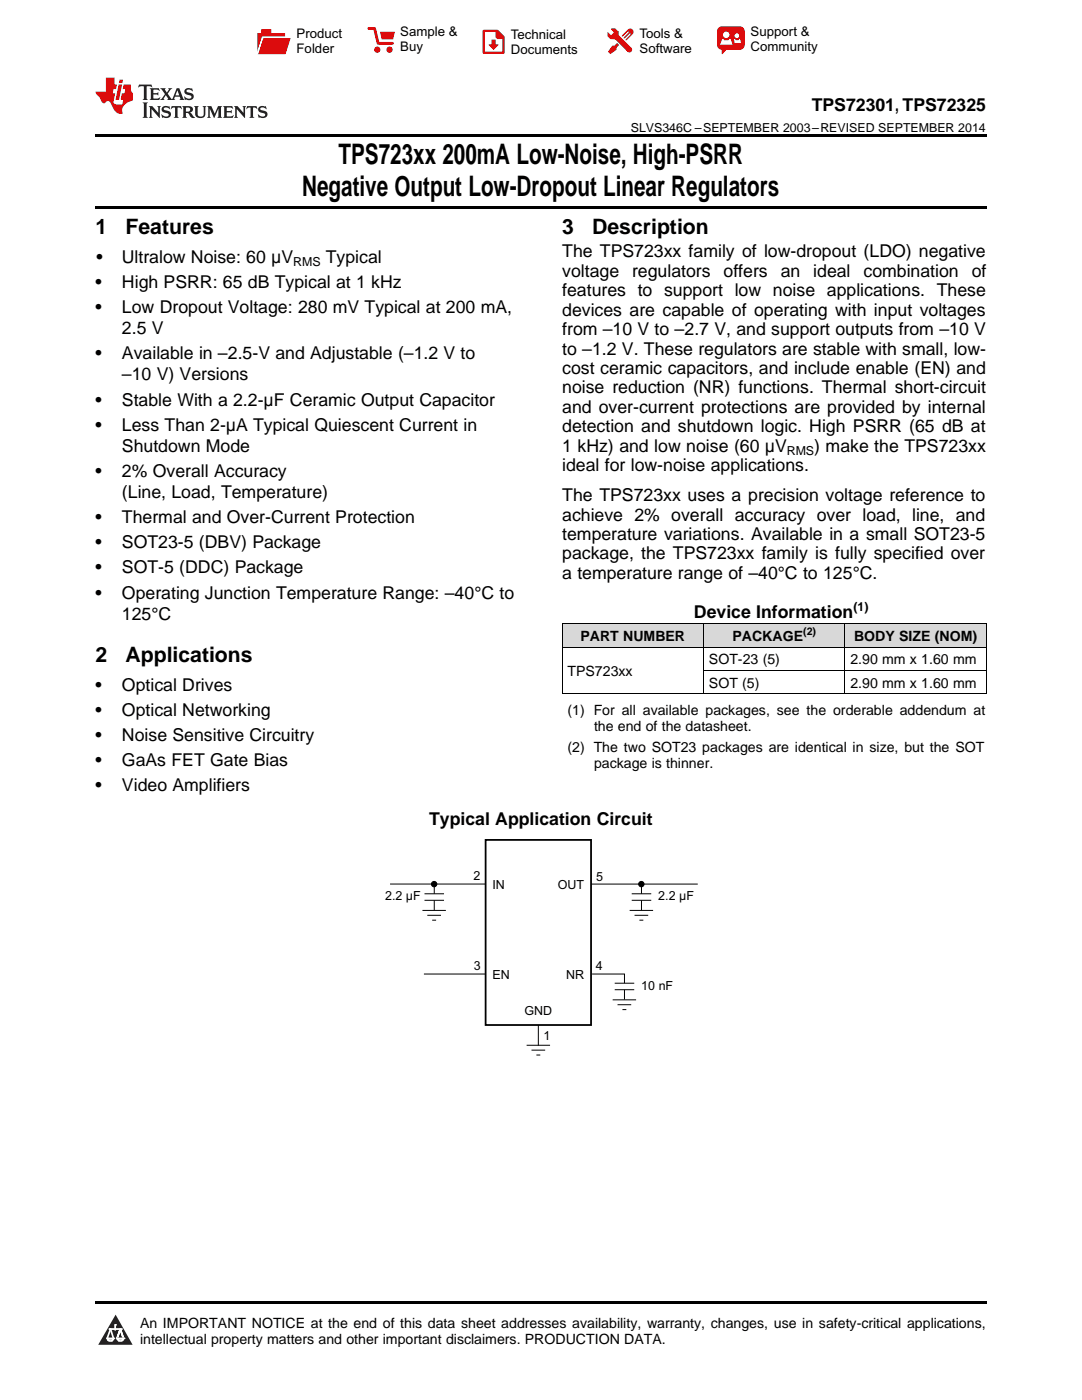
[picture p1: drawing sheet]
<svg xmlns="http://www.w3.org/2000/svg" width="216mm" height="279mm" viewBox="0 0 216 279" stroke-linecap="round" stroke-linejoin="round" font-family="sans-serif">
<defs><g id="words">
<g font-size="5.6">
<text x="67.6" y="32.8">TPS723xx 200mA Low-Noise, High-PSRR</text>
<text x="60.3" y="39.2">Negative Output Low-Dropout Linear Regulators</text>
</g>
<g font-size="4.2">
<text x="19" y="46.7">1</text>
<text x="25" y="46.7">Features</text>
<text x="112.2" y="46.7">3</text>
<text x="118.2" y="46.7">Description</text>
<text x="19" y="132.1">2</text>
<text x="25" y="132.1">Applications</text>
</g>
<g font-size="3.5">
<text x="162" y="22.2">TPS72301, TPS72325</text>
<text x="19.2" y="52.4">•</text>
<text x="24.3" y="52.4">Ultralow Noise: 60 μV</text>
<text x="65" y="52.4">Typical</text>
<text x="112.2" y="51.4">The TPS723xx family of low-dropout (LDO) negative</text>
<text x="19" y="57.4">•</text>
<text x="24.3" y="57.4">High PSRR: 65 dB Typical at 1 kHz</text>
<text x="112.2" y="55.2">voltage</text>
<text x="112.2" y="59.1">features to support low noise applications. These</text>
<text x="126.1" y="55.2">regulators</text>
<text x="144.4" y="55.2">offers</text>
<text x="155.8" y="55.2">an</text>
<text x="162.3" y="55.2">ideal</text>
<text x="172.3" y="55.2">combination</text>
<text x="193.9" y="55.2">of</text>
<text x="19" y="62.4">•</text>
<text x="24.3" y="62.4">Low Dropout Voltage: 280 mV Typical at 200 mA,</text>
<text x="112.2" y="63">devices are capable of operating with input voltages</text>
<text x="19" y="71.7">•</text>
<text x="24.3" y="66.7">2.5 V</text>
<text x="24.3" y="71.7">Available in –2.5-V and Adjustable (–1.2 V to</text>
<text x="112.2" y="66.9">from –10 V to –2.7 V, and support outputs from –10 V</text>
<text x="112.2" y="70.8">to –1.2 V. These regulators are stable with small, low-</text>
<text x="24.3" y="75.9">–10 V) Versions</text>
<text x="112.2" y="74.6">cost ceramic capacitors, and include enable (EN) and</text>
<text x="19" y="80.9">•</text>
<text x="24.3" y="80.9">Stable With a 2.2-μF Ceramic Output Capacitor</text>
<text x="112.2" y="78.5">noise reduction (NR) functions. Thermal short-circuit</text>
<text x="112.2" y="82.4">and over-current protections are provided by internal</text>
<text x="19" y="85.9">•</text>
<text x="24.3" y="85.9">Less Than 2-μA Typical Quiescent Current in</text>
<text x="112.2" y="86.3">detection and shutdown logic. High PSRR (65 dB at</text>
<text x="19" y="95.2">•</text>
<text x="24.3" y="90.2">Shutdown Mode</text>
<text x="24.3" y="95.2">2% Overall Accuracy</text>
<text x="112.2" y="90.2">1 kHz) and low noise (60 μV</text>
<text x="112.2" y="94.1">ideal for low-noise applications.</text>
<text x="162.5" y="90.2">) make the TPS723xx</text>
<text x="24.3" y="99.4">(Line, Load, Temperature)</text>
<text x="112.2" y="100">The TPS723xx uses a precision voltage reference to</text>
<text x="19" y="104.4">•</text>
<text x="24.3" y="104.4">Thermal and Over-Current Protection</text>
<text x="112.2" y="103.9">achieve 2% overall accuracy over load, line, and</text>
<text x="112.2" y="107.8">temperature variations. Available in a small SOT23-5</text>
<text x="19" y="109.4">•</text>
<text x="24.3" y="109.4">SOT23-5 (DBV) Package</text>
<text x="112.2" y="111.7">package, the TPS723xx family is fully specified over</text>
<text x="19" y="114.4">•</text>
<text x="19" y="119.5">•</text>
<text x="24.3" y="114.4">SOT-5 (DDC) Package</text>
<text x="24.3" y="119.5">Operating Junction Temperature Range: –40°C to</text>
<text x="112.2" y="115.5">a temperature range of –40°C to 125°C.</text>
<text x="24.3" y="123.7">125°C</text>
<text x="138.5" y="123.3">Device Information</text>
<text x="19" y="137.8">•</text>
<text x="24.3" y="137.8">Optical Drives</text>
<text x="19" y="142.8">•</text>
<text x="24.3" y="142.8">Optical Networking</text>
<text x="19" y="147.8">•</text>
<text x="24.3" y="147.8">Noise Sensitive Circuitry</text>
<text x="19" y="152.9">•</text>
<text x="24.3" y="152.9">GaAs FET Gate Bias</text>
<text x="19" y="157.9">•</text>
<text x="24.3" y="157.9">Video Amplifiers</text>
<text x="85.6" y="164.6">Typical Application Circuit</text>
</g>
<g font-size="2.8">
<text x="115.8" y="127.9">PART NUMBER</text>
<text x="146.2" y="127.9">PACKAGE</text>
<text x="170.4" y="127.9">BODY SIZE (NOM)</text>
<text x="113.2" y="134.9">TPS723xx</text>
<text x="141.5" y="132.6">SOT-23 (5)</text>
<text x="141.5" y="137.2">SOT (5)</text>
<text x="169.7" y="132.6">2.90 mm x 1.60 mm</text>
<text x="169.7" y="137.2">2.90 mm x 1.60 mm</text>
<text x="113.2" y="142.7">(1) For all available packages, see the orderable addendum at</text>
<text x="118.5" y="145.9">the end of the datasheet.</text>
<text x="113.2" y="150.1">(2) The two SOT23 packages are identical in size, but the SOT</text>
<text x="118.5" y="153.3">package is thinner.</text>
<text x="27.9" y="265">An IMPORTANT NOTICE at the end of this data sheet addresses availability, warranty, changes, use in safety-critical applications,</text>
<text x="27.9" y="268.2">intellectual property matters and other important disclaimers. PRODUCTION DATA.</text>
</g>
<g font-size="2.6">
<text x="59.2" y="7.6">Product</text>
<text x="59.2" y="10.6">Folder</text>
<text x="79.9" y="7.3">Sample &amp;</text>
<text x="79.9" y="10.2">Buy</text>
<text x="101.9" y="7.8">Technical</text>
<text x="101.9" y="10.8">Documents</text>
<text x="127.6" y="7.6">Tools &amp;</text>
<text x="127.6" y="10.6">Software</text>
<text x="149.8" y="7.2">Support &amp;</text>
<text x="149.8" y="10.2">Community</text>
</g>
<g font-size="2.5">
<text x="125.9" y="26.3">SLVS346C –SEPTEMBER 2003–REVISED SEPTEMBER 2014</text>
<text x="58.5" y="53.1">RMS</text>
<text x="157" y="90.9">RMS</text>
<text x="170.3" y="121.8">(1)</text>
<text x="76.8" y="179.7">2.2 µF</text>
<text x="94.5" y="175.7">2</text>
<text x="98.2" y="177.3">IN</text>
<text x="111.3" y="177.3">OUT</text>
<text x="118.9" y="175.8">5</text>
<text x="131.4" y="179.7">2.2 µF</text>
<text x="94.5" y="193.6">3</text>
<text x="98.2" y="195.3">EN</text>
<text x="113" y="195.3">NR</text>
<text x="118.9" y="193.7">4</text>
<text x="128" y="197.5">10 nF</text>
<text x="104.6" y="202.5">GND</text>
<text x="108.4" y="207.5">1</text>
</g>
<text font-size="2.1" x="160.3" y="126.8">(2)</text>
</g></defs>
<g fill="#d8d8d8">
<path d="M112.2 124.5h28.2v4.7h-28.2z"/>
<path d="M140.4 124.5h28.2v4.7h-28.2z"/>
<path d="M168.6 124.5h28.2v4.7h-28.2z"/>
</g>
<path d="M23.1 262.4l3.4 6h-6.9z" fill="#231f20"/>
<path d="M21.4 267.1h1.2l-.3 .5h-.3a.55 .55 0 0 1-.6-.5z" fill-rule="evenodd" fill="#fff"/>
<path d="M21.4 267.1h1.2l-.3 .5h-.3a.55 .55 0 0 1-.6-.5z" fill="none" stroke="#231f20" stroke-width=".34"/>
<path d="M21.4 267.1l1.2 .1-.3 .4h-.5z" fill="none" stroke="#fff" stroke-width=".34"/>
<path d="M23 265.3h.1" fill="none" stroke="#fff" stroke-width=".34"/>
<path d="M23 264.4v.9z" fill="#fff"/>
<path d="M23 264.4v.9z" fill="none" stroke="#fff" stroke-width=".34"/>
<circle cx="23" cy="264.4" r=".17" fill="#fff"/>
<path d="M21.9 265.2h.1" fill="none" stroke="#fff" stroke-width=".34"/>
<path d="M21.9 265.2h2.3z" fill="#fff"/>
<path d="M21.9 265.2h2.3z" fill="none" stroke="#fff" stroke-width=".34"/>
<circle cx="24.2" cy="265.2" r=".17" fill="#fff"/>
<path d="M23.3 267.1h.1" fill="none" stroke="#fff" stroke-width=".34"/>
<path d="M24 265.2l-.7 1.9z" fill="#fff"/>
<path d="M24 265.2l-.7 1.9z" fill="none" stroke="#fff" stroke-width=".34"/>
<path d="M24 265.2l.7 1.9z" fill="#fff"/>
<path d="M24 265.2l.7 1.9z" fill="none" stroke="#fff" stroke-width=".34"/>
<path d="M24.6 267.1h.1" fill="none" stroke="#fff" stroke-width=".34"/>
<circle cx="21.4" cy="267.1" r=".17" fill="#fff"/>
<path d="M22.1 265.2l-.7 1.9z" fill="#fff"/>
<path d="M22.1 265.2l-.7 1.9z" fill="none" stroke="#fff" stroke-width=".34"/>
<path d="M22.1 265.2l.5 1.9z" fill="#fff"/>
<path d="M22.1 265.2l.5 1.9z" fill="none" stroke="#fff" stroke-width=".34"/>
<circle cx="22.6" cy="267.1" r=".17" fill="#fff"/>
<path d="M23.4 267.1h1.3a.65 .65 0 0 1-.7 .5 .65 .65 0 0 1-.6-.5z" fill-rule="evenodd" fill="#fff"/>
<path d="M23.4 267.1h1.3a.65 .65 0 0 1-.7 .5 .65 .65 0 0 1-.6-.5z" fill="none" stroke="#231f20" stroke-width=".34"/>
<path d="M23.4 267.1h1.3l-.4 .5h-.6z" fill="none" stroke="#fff" stroke-width=".34"/>
<path d="M23.3 267.1h.1" fill="none" stroke="#fff" stroke-width=".34"/>
<circle cx="24.7" cy="267.1" r=".17" fill="#fff"/>
<path d="M19 26.8h177.8v.6h-177.8zM19 41.2h177.8v.5h-177.8zM112.2 138.5h.1zM168.5 138.5h.1zM196.7 138.5h.1zM19 259.7h177.8v.5h-177.8z" fill="#000"/>
<path d="M96.9 167.6h21v37h-21z" fill="none" stroke="#000" stroke-width=".36"/>
<g fill="none" stroke="#000" stroke-width=".2">
<path d="M112.2 138.4h84.6M112.2 129.1h84.6M112.2 124.5h84.6M112.2 124.5v14M140.4 124.5v14M140.4 133.8h56.4M168.6 124.5v14M196.8 124.5v14M77.8 176.4h19.1M84.7 179.7h3.9M84.7 178.4h3.9M86.7 176.4v2"/>
<path d="M86.7 179.7v1.9M117.9 176.4h21.3M126.1 179.7h3.8M126.1 178.4h3.8M128 176.4v2M128 179.7v1.9M84.3 181.7h4.7M84.6 194.4h12.3M85.3 182.7h2.7M86.2 183.6h.8M118.1 194.4h6.5v1.8M122.2 199.5h4.7"/>
<path d="M122.7 197.5h3.9M122.7 196.2h3.9M124.6 197.5v2M125.6 181.7h4.7M126.6 182.7h2.7M127.6 183.6h.8M105.1 208.6h4.7M106.1 209.6h2.7M107 210.6h.8M107.4 204.6v4.1M123.2 200.5h2.7M124.2 201.5h.8"/>
<circle cx="86.6" cy="176.4" r=".54"/>
<circle cx="128" cy="176.4" r=".54"/>
</g>
<g fill="#000">
<circle cx="86.6" cy="176.4" r=".54"/>
<circle cx="128" cy="176.4" r=".54"/>
</g>
<path d="M27.7 16.9l-.1 .6 .6-.3h.5v.2v2.2l-.2 .4h1l-.2-.4v-2.2v-.2h.5l.6 .3-.2-.6zM29.9 17.6l.2 .4v1.6l-.2 .4h1.9l.1-.6a1.09 1.09 0 0 1-1.3 .1v-.6h.6l.4 .2v-.7l-.2 .2h-.8v-.6l.2-.1a1.01 1.01 0 0 1 1 .3l-.1-.6zM32 17.6l.9 1.2-1 1.2h.9l-.2-.3 .5-.7 .5 .7-.3 .3h1.7l-.2-.3 .1-.4h1l.1 .4-.2 .3h1l-.3-.4-.7-2h-.5l-1 2.2-.8-1.1 .9-1.1h-.9l.2 .2-.4 .7-.4-.7 .2-.2zM35.4 18l.4 1h-.8zM37 17.7a.66 .66 0 0 0-.2 .8 .66 .66 0 0 0 .6 .4l.7 .2 .1 .2a.8 .8 0 0 1-.7 .4 .8 .8 0 0 1-.7-.5l.1 .8 .2-.2a.94 .94 0 0 0 1.1 .1 .94 .94 0 0 0 .4-.9 1.48 1.48 0 0 0-1.3-.6v-.4a1.1 1.1 0 0 1 1.2 .2l-.2-.6-.2 .1-.5-.1zM28.5 20.4l.2 .4v2.3l-.2 .4h1l-.2-.4v-2.3l.2-.4zM29.7 21.2l.2 .4v1.5l-.2 .4h.8l-.3-.4 .1-1.3 1.6 1.8v-2l.2-.4h-.7l.2 .2v1.1l-1.2-1.3zM32.5 21.3a.66 .66 0 0 0-.2 .8 .66 .66 0 0 0 .6 .4l.6 .2 .2 .2a.8 .8 0 0 1-.8 .4 .8 .8 0 0 1-.7-.5l.2 .7 .2-.1a.94 .94 0 0 0 1 .1 .94 .94 0 0 0 .5-1 1.47 1.47 0 0 0-1.3-.6l-.1-.3a1.1 1.1 0 0 1 1.3 .2l-.2-.6-.2 .1-.5-.2zM34.3 21.2l-.2 .6a.64 .64 0 0 1 .8-.3v1.6l-.2 .4h1l-.3-.4 .1-1.6a.66 .66 0 0 1 .8 .3l-.2-.6zM36.3 21.2l.3 .4v1.5l-.3 .4h1l-.2-.2v-.7h.5l.1 .1a.8 .8 0 0 0 1.2 .7l-1-1a.62 .62 0 0 0 .6-.5 .62 .62 0 0 0-.6-.7zM37.1 21.5h.1a.48 .48 0 0 1 .6 0 .48 .48 0 0 1 .1 .6l-.2 .1-.6 .1zM38.7 21.2l.2 .2a2.29 2.29 0 0 0 .4 2 1.05 1.05 0 0 0 1.7-.7v-1.3l.2-.2h-.8l.2 .4v1.1a.61 .61 0 0 1-.6 .6 .61 .61 0 0 1-.6-.6v-1.1l.3-.4zM41.3 21.2l.3 .4v1.5l-.3 .4h.8l-.2-.4v-1.4l.8 1.9 .9-1.9v1.4l-.2 .4h.9l-.2-.4v-1.5l.2-.4h-.8l-.7 1.5-.6-1.5zM44.5 21.2l.2 .4v1.5l-.2 .4h1.9l.2-.6a1.1 1.1 0 0 1-1.4 .2v-.7h.6l.4 .2v-.6l-.2 .1-.8 .1v-.6l.2-.1a1.02 1.02 0 0 1 1.1 .2l-.2-.5zM46.7 21.2l.2 .4v1.5l-.2 .4h.8l-.3-.4 .1-1.3 1.6 1.8v-2l.2-.4h-.7l.2 .2v1.1l-1.2-1.3zM49.3 21.2l-.1 .6a.64 .64 0 0 1 .8-.3v1.6l-.3 .4h1l-.2-.4v-1.6a.66 .66 0 0 1 .8 .3l-.1-.6zM51.7 21.3a.66 .66 0 0 0-.2 .7 .66 .66 0 0 0 .7 .5l.6 .2 .1 .2a.8 .8 0 0 1-.7 .4 .8 .8 0 0 1-.7-.5l.1 .7 .2-.1a.94 .94 0 0 0 1.1 .1 .94 .94 0 0 0 .4-1 1.48 1.48 0 0 0-1.2-.6l-.1-.3a1.1 1.1 0 0 1 1.2 .2l-.2-.6-.1 .1-.6-.2z" fill="#231f20"/>
<path d="M21.1 15.5v2.8h-2v.4l.9 .9a.96 .96 0 0 0 1 1 .59 .59 0 0 1 .5-.4 .59 .59 0 0 1 .5 .3l.4 .8a1.61 1.61 0 0 0 2.1 1.3 1.63 1.63 0 0 1 1.1-2.2l.9-.3v-1.5a1.6 1.6 0 0 1-.4-1.7h-1.4l-.2 .9h.5l-.2 .8h-.5l-.2 1v.3h.5l-.2 .9h-.7a.74 .74 0 0 1-1-.6l.3-1.6h-.5l.2-.8h.5l.1-.9h-.4v-1.4zM23.7 16.9l-.7 3h.8l.6-3zM23.8 15.9l-.1 .7h.7l.2-.7z" fill="#ee1d23"/>
<g fill="#d60000">
<path d="M52.1 5.8h2v.8h2.8v4.2h-5.5v-4.2h.7z" fill-rule="evenodd"/>
<path d="M52.4 7.5h5.6l-1 3.3h-5.6z" fill-rule="evenodd"/>
</g>
<path d="M52.4 7.4h5.7l-.1 .1h-5.5l-1.1 3.3z" fill-rule="evenodd" fill="#fff"/>
<path d="M52.4 7.4h5.7l-.1 .1h-5.5l-1.1 3.3z" fill="none" stroke="#fff" stroke-width=".2"/>
<path d="M73.6 5.7h1.1l.7 2.9h2.9" fill="none" stroke="#d60000" stroke-width=".55"/>
<g fill="#d60000">
<path d="M75.8 6.3h3l-.4 1.6h-2.2z" fill-rule="evenodd"/>
<circle cx="75.3" cy="9.9" r=".62"/>
<circle cx="77.7" cy="9.9" r=".62"/>
</g>
<path d="M96.5 6.2h2.7l1.3 1.2v3.1h-4z" fill="none" stroke="#d60000" stroke-width=".44"/>
<g fill="#d60000">
<path d="M98.1 7.9h.8v1h.5l-.9 1.1-1-1v-.1h.6z" fill-rule="evenodd"/>
<path d="M98.9 6.2h.3l1.3 1.2v.4h-1.3l-.3-.4z" fill-rule="evenodd"/>
<path d="M121.9 5.7h.8l.7 .6 .1 .7 2.5 2.5-.8 .8-2.3-2.3-1.1-.2-.6-.6v-.8l.7 .6 .5-.4v-.2l-.5-.5z" fill-rule="evenodd"/>
<path d="M122.2 9.1h.4l.5-.5 .4 .4-.5 .5v.4l-1.2 .9-.5-.5z" fill-rule="evenodd"/>
<path d="M125.3 5.9a.67 .67 0 0 1 .9 0 .67 .67 0 0 1 0 .9z" fill-rule="evenodd"/>
<path d="M125.3 5.9l.9 .9-1.2 1.2h-.2v-.2l1-.9v-.2h-.2l-.9 1h-.2v-.2l.9-1 .1-.2h-.3l-.9 1h-.2v-.2z" fill-rule="evenodd"/>
<circle cx="125.6" cy="9.9" r=".54"/>
</g>
<path d="M123.3 6.3v.7" fill="none" stroke="#d60000" stroke-width=".2"/>
<g fill="#d60000">
<path d="M143.4 5.5l.6-.2h3.6a.95 .95 0 0 1 1 .9v2.8a.95 .95 0 0 1-1 .9h-3.6a.95 .95 0 0 1-.9-.9v-2.8z" fill-rule="evenodd"/>
<path d="M144 9.9h.9l-.7 .9h-.2z" fill-rule="evenodd"/>
</g>
<g fill="#fff">
<path d="M146.6 8.6h1.3z"/>
<path d="M144.1 7.8h.3l.1 .2h.8l.2-.2h.3l.4 1.1h-2.5z" fill-rule="evenodd"/>
<path d="M146.4 7.8h.3l.1 .2h.5l.2-.2h.2l.2 .8h-1.3z" fill-rule="evenodd"/>
<circle cx="144.9" cy="6.9" r=".65"/>
<circle cx="147" cy="7.1" r=".48"/>
</g>
<use href="#words"/>
</svg>
